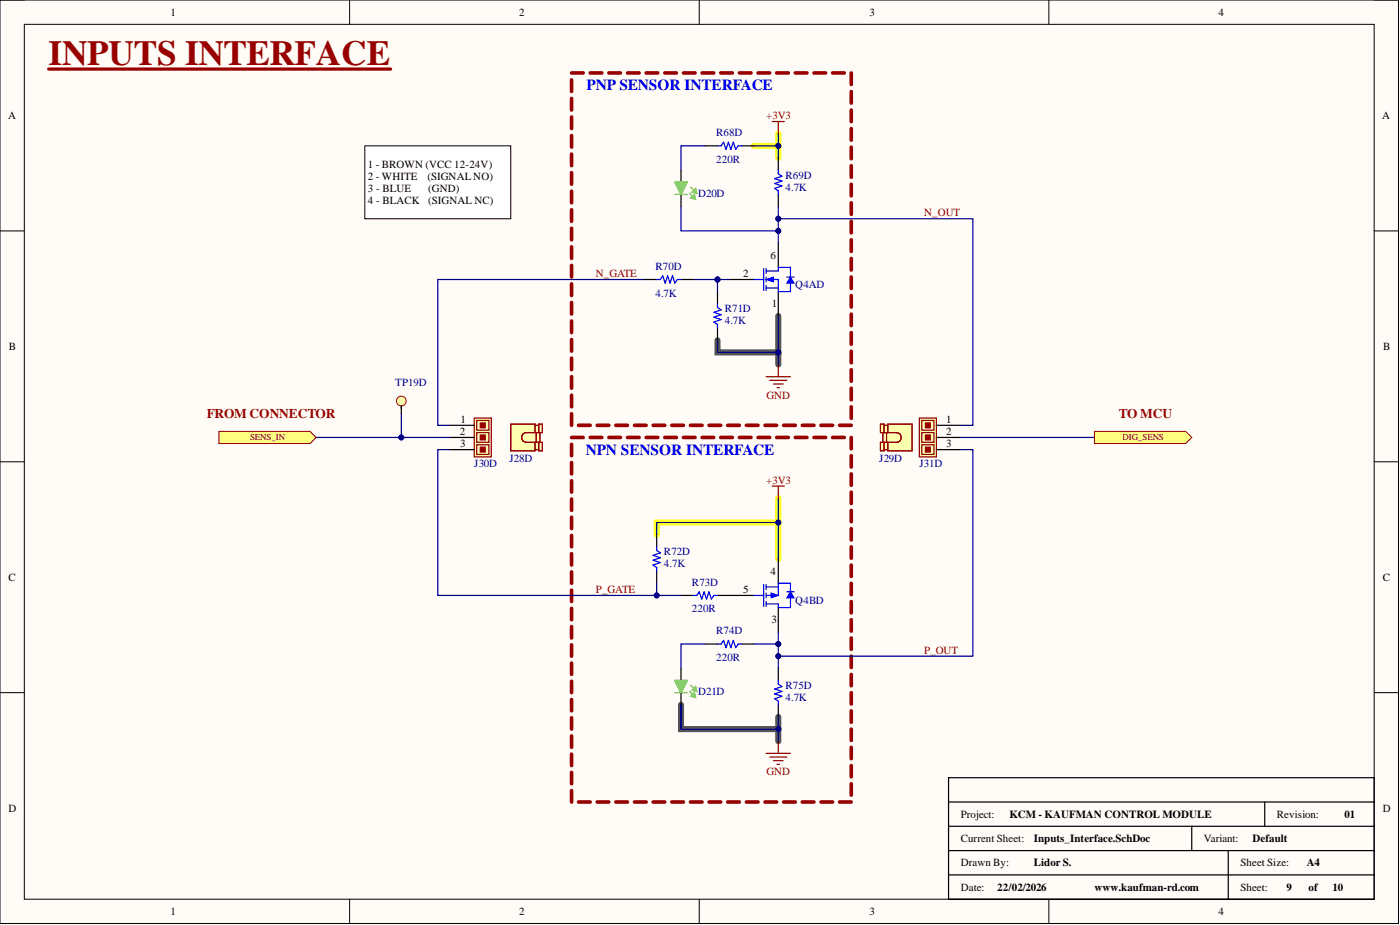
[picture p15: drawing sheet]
<svg xmlns="http://www.w3.org/2000/svg" width="292mm" height="193mm" viewBox="0 0 292 193" stroke-linecap="round" stroke-linejoin="round" font-family="sans-serif">
<defs><g id="words">
<text font-size="7.4" fill="#980000" x="10.1" y="13.6">INPUTS INTERFACE</text>
<g font-size="3.2" fill="#00f">
<text x="122.4" y="18.8">PNP SENSOR INTERFACE</text>
<text x="122.2" y="94.9">NPN SENSOR INTERFACE</text>
</g>
<g font-size="2.8" fill="#980000">
<text x="43.1" y="87.1">FROM CONNECTOR</text>
<text x="233.4" y="87.1">TO MCU</text>
</g>
<g font-size="2.3">
<text x="35.6" y="3.3">1</text>
<text x="108.3" y="3.3">2</text>
<text x="181.4" y="3.3">3</text>
<text x="254.2" y="3.3">4</text>
<text x="1.7" y="24.8">A</text>
<text x="288.4" y="24.8">A</text>
<text x="76.7" y="35">1 - BROWN (VCC 12-24V)</text>
<text x="76.7" y="37.5">2 - WHITE</text>
<text x="76.7" y="40.1">3 - BLUE</text>
<text x="89.2" y="37.5">(SIGNALNO)</text>
<text x="89.3" y="40.1">(GND)</text>
<text x="76.7" y="42.6">4 - BLACK</text>
<text x="89.3" y="42.6">(SIGNAL NC)</text>
<text x="155" y="57.8">2</text>
<text x="160.8" y="54">6</text>
<text x="161" y="64.1">1</text>
<text x="1.9" y="73">B</text>
<text x="288.6" y="73">B</text>
<text x="96.1" y="88.2">1</text>
<text x="197.4" y="88.2">1</text>
<text x="95.9" y="90.8">2</text>
<text x="96" y="93.3">3</text>
<text x="197.4" y="93.3">3</text>
<text x="197.4" y="90.8">2</text>
<text x="160.8" y="119.9">4</text>
<text x="1.8" y="121.2">C</text>
<text x="155" y="123.7">5</text>
<text x="288.5" y="121.2">C</text>
<text x="160.9" y="130">3</text>
<text x="1.8" y="169.3">D</text>
<text x="200.4" y="170.6">Project:</text>
<text x="210.6" y="170.6">KCM - KAUFMAN CONTROL MODULE</text>
<text x="266.4" y="170.6">Revision:</text>
<text x="280.5" y="170.6">01</text>
<text x="288.5" y="169.3">D</text>
<text x="200.4" y="175.7">Current Sheet:</text>
<text x="215.7" y="175.7">Inputs_Interface.SchDoc</text>
<text x="251.2" y="175.7">Variant:</text>
<text x="261.3" y="175.7">Default</text>
<text x="200.4" y="185.8">Date:</text>
<text x="200.4" y="180.7">Drawn By:</text>
<text x="208.1" y="185.8">22/02/2026</text>
<text x="215.7" y="180.7">Lidor S.</text>
<text x="228.4" y="185.8">www.kaufman-rd.com</text>
<text x="258.8" y="180.7">Sheet Size:</text>
<text x="258.8" y="185.8">Sheet:</text>
<text x="268.4" y="185.8">9</text>
<text x="272.7" y="180.7">A4</text>
<text x="273" y="185.8">of</text>
<text x="278" y="185.8">10</text>
<text x="35.6" y="190.9">1</text>
<text x="108.3" y="190.9">2</text>
<text x="181.4" y="190.9">3</text>
<text x="254.2" y="190.9">4</text>
</g>
<g font-size="2.3" fill="#000080">
<text x="149.4" y="28.4">R68D</text>
<text x="149.4" y="34">220R</text>
<text x="145.6" y="41.1">D20D</text>
<text x="163.9" y="39.8">4.7K</text>
<text x="163.9" y="37.3">R69D</text>
<text x="136.8" y="56.3">R70D</text>
<text x="136.8" y="61.9">4.7K</text>
<text x="151.2" y="65.2">R71D</text>
<text x="165.9" y="60.1">Q4AD</text>
<text x="151.2" y="67.7">4.7K</text>
<text x="82.5" y="80.6">TP19D</text>
<text x="99" y="97.3">J30D</text>
<text x="106.3" y="96.3">J28D</text>
<text x="183.4" y="96.3">J29D</text>
<text x="191.8" y="97.3">J31D</text>
<text x="138.5" y="118.4">4.7K</text>
<text x="138.5" y="115.9">R72D</text>
<text x="144.4" y="122.2">R73D</text>
<text x="165.9" y="126">Q4BD</text>
<text x="144.4" y="127.8">220R</text>
<text x="149.4" y="137.9">220R</text>
<text x="149.4" y="132.3">R74D</text>
<text x="163.9" y="143.7">R75D</text>
<text x="145.6" y="145">D21D</text>
<text x="163.9" y="146.3">4.7K</text>
</g>
<g font-size="2.3" fill="#800000">
<text x="159.8" y="24.8">+3V3</text>
<text x="192.8" y="45.1">N_OUT</text>
<text x="124.3" y="57.8">N_GATE</text>
<text x="159.9" y="83.2">GND</text>
<text x="159.8" y="100.9">+3V3</text>
<text x="124.3" y="123.7">P_GATE</text>
<text x="192.8" y="136.4">P_OUT</text>
<text x="159.9" y="161.7">GND</text>
</g>
<g font-size="1.9" fill="#800000">
<text x="52.2" y="91.9">SENS_IN</text>
<text x="234.2" y="91.9">DIG_SENS</text>
</g>
</g></defs>
<path d="M0 0h291.8v192.7h-291.8z" fill-rule="evenodd" fill="#fffcf8"/>
<path d="M0 0h291.8v192.7h-291.8z" fill="none" stroke="#000" stroke-width=".21"/>
<path d="M5.1 5.1h281.6v182.5h-281.6z" fill-rule="evenodd" fill="#fffcf8"/>
<g fill="none" stroke="#000" stroke-width=".21">
<path d="M0 0h5.1M5.1 5.1h281.6v182.5h-281.6zM72.9 0v5.1M145.9 0v5.1M218.8 0v5.1M286.7 0h5.1v5.1M0 48.2h5.1M286.7 48.2h5.1M0 96.3h5.1M286.7 96.3h5.1M0 144.5h5.1M286.7 144.5h5.1"/>
<path d="M72.9 187.6v5.1M145.9 187.6v5.1M218.8 187.6v5.1M291.8 187.6v5.1"/>
</g>
<path d="M162.4 65.9v7.6h-12.7v-2.5M162.4 73.5v2.6M142.1 147v5.1h20.3M162.4 149.6v5" fill="none" stroke="#505050" stroke-width="1.3"/>
<path d="M157.3 30.4h5.1M162.4 27.9v5.1M162.4 103.9v5.1h-25.4v2.5M162.4 109v7.6" fill="none" stroke="#ff0" stroke-width="1.3"/>
<path d="M76.1 30.4h30.5v15.2h-30.5z" fill-rule="evenodd" fill="#fff"/>
<path d="M76.1 30.4h30.5v15.2h-30.5z" fill="none" stroke="#000" stroke-width=".21"/>
<path d="M152.2 58.3h5.1M162.4 50.7v5.1M162.4 60.8v5.1" fill="none" stroke="#000" stroke-width=".25"/>
<path d="M157.3 58.3h2M159.3 56v4.6M159.8 56.5h2.6M159.8 58.3h2.6v2.5M159.8 56v1M159.8 57.8v1M159.8 59.6v1M159.8 60.1h2.6" fill="none" stroke="#00f" stroke-width=".25"/>
<path d="M159.8 58.3l1.6-.5v1z" fill="#00f"/>
<path d="M159.8 58.3l1.6-.5v1z" fill="none" stroke="#00f" stroke-width=".21"/>
<path d="M162.4 56.5v-.7h2.5v2M164.9 59.1v1.7h-2.5" fill="none" stroke="#00f" stroke-width=".25"/>
<path d="M164.9 57.8l.8 1.3h-1.5z" fill="#00f"/>
<path d="M164.9 57.8l.8 1.3h-1.5z" fill="none" stroke="#00f" stroke-width=".21"/>
<path d="M164.2 57.8h1.5M157.3 124.2h2M159.3 121.9v4.6M159.8 126h2.6M159.8 122.4h2.6M159.8 121.9v1M159.8 123.7v1M159.8 125.5v1M162.4 121.7v2.5h-2.6" fill="none" stroke="#00f" stroke-width=".25"/>
<path d="M162.4 116.6v5.1M152.2 124.2h5.1M162.4 126.8v5" fill="none" stroke="#000" stroke-width=".25"/>
<path d="M160.9 123.7l1.5 .5-1.5 .5z" fill="#00f"/>
<path d="M160.9 123.7l1.5 .5-1.5 .5z" fill="none" stroke="#00f" stroke-width=".21"/>
<path d="M162.4 121.7h2.5v1.8M164.9 124.7v2.1h-2.5v-.8" fill="none" stroke="#00f" stroke-width=".25"/>
<path d="M164.9 123.5l.8 1.2h-1.5z" fill="#00f"/>
<path d="M164.9 123.5l.8 1.2h-1.5z" fill="none" stroke="#00f" stroke-width=".21"/>
<path d="M149.7 30.4h.8l.5-.7 .5 1.5 .5-1.5 .5 1.5 .5-1.5 .5 1.5 .5-.8h.8M162.4 35.5v.8l.7 .5-1.5 .5 1.5 .5-1.5 .5 1.5 .5-1.5 .5 .8 .5v.8M149.7 63.4v.7l.8 .5-1.6 .6 1.6 .5-1.6 .5 1.6 .5-1.6 .5 .8 .5v.7M164.2 123.5h1.5" fill="none" stroke="#00f" stroke-width=".25"/>
<path d="M142.1 35.5v2.5M147.2 30.4h2.5M154.8 30.4h2.5M162.4 33v2.5M142.1 40.6v2.5M162.4 40.6v2.5M149.7 60.8v2.6M149.7 68.4v2.6" fill="none" stroke="#000" stroke-width=".25"/>
<path d="M159.8 78.6h5.1M160.6 79.3h3.6M162.4 76.1v2.5M161.4 80.1h2M162.1 80.9h.5" fill="none" stroke="#800000" stroke-width=".25"/>
<path d="M140.8 38h2.6l-1.3 2.6zM140.8 40.6h2.6M142.1 40.6v1.2" fill="none" stroke="#41d100" stroke-width=".25"/>
<path d="M140.8 38h2.6l-1.3 2.6z" fill="#41d100"/>
<path d="M140.8 38h2.6l-1.3 2.6zM142.1 36.8v1.2M144.1 39l.8 .8" fill="none" stroke="#41d100" stroke-width=".25"/>
<path d="M144.4 40.1l.7-.8 .3 1z" fill="#41d100"/>
<path d="M143.9 40.3l.7 .8M144.4 40.1l.7-.8 .3 1z" fill="none" stroke="#41d100" stroke-width=".25"/>
<path d="M144.1 41.3l.8-.7 .2 1z" fill="#41d100"/>
<path d="M144.1 41.3l.8-.7 .2 1zM140.8 142h2.6l-1.3 2.5zM140.8 144.5h2.6M142.1 144.5v1.3" fill="none" stroke="#41d100" stroke-width=".25"/>
<path d="M137 111.5v2.6M137 119.1v2.6M142.1 139.4v2.6M147.2 134.4h2.5M154.8 134.4h2.5M162.4 139.4v2.6M142.1 144.5v2.5M162.4 147v2.6" fill="none" stroke="#000" stroke-width=".25"/>
<path d="M137 114.1v.7l.8 .5-1.5 .6 1.5 .5-1.5 .5 1.5 .5-1.5 .5 .7 .5v.7M149.7 134.4h.8l.5-.8 .5 1.5 .5-1.5 .5 1.5 .5-1.5 .5 1.5 .5-.7h.8M162.4 142v.7l.7 .5-1.5 .5 1.5 .5-1.5 .5 1.5 .6-1.5 .5 .8 .5v.7" fill="none" stroke="#00f" stroke-width=".25"/>
<path d="M159.8 157.2h5.1M160.6 157.9h3.6M161.4 158.7h2M162.1 159.5h.5M162.4 154.6v2.6" fill="none" stroke="#800000" stroke-width=".25"/>
<path d="M140.8 142h2.6l-1.3 2.5z" fill="#41d100"/>
<path d="M140.8 142h2.6l-1.3 2.5zM142.1 140.7v1.3M144.1 143l.8 .7" fill="none" stroke="#41d100" stroke-width=".25"/>
<path d="M144.4 144l.7-.8 .3 1z" fill="#41d100"/>
<path d="M143.9 144.2l.7 .8M144.4 144l.7-.8 .3 1z" fill="none" stroke="#41d100" stroke-width=".25"/>
<path d="M144.1 145.3l.8-.8 .2 1z" fill="#41d100"/>
<path d="M144.1 145.3l.8-.8 .2 1z" fill="none" stroke="#41d100" stroke-width=".25"/>
<g fill="none" stroke="#980000" stroke-width=".76">
<path d="M119.3 15.2h2.4M119.3 16.7v2.4M123.1 15.2h2.5M127 15.2h2.5M130.9 15.2h2.5M134.8 15.2h2.4M138.7 15.2h2.4M142.6 15.2h2.4M146.5 15.2h2.4M150.4 15.2h2.4M154.3 15.2h2.4M158.2 15.2h2.4"/>
<path d="M162 15.2h2.5M165.9 15.2h2.5M169.8 15.2h2.5M173.7 15.2h2.4M177.6 15.2v2.4M177.6 19.1v2.4M119.3 20.5v2.5M119.3 24.4v2.4M119.3 28.3v2.4M119.3 32.1v2.5M119.3 36v2.4M119.3 39.9v2.4"/>
<path d="M177.6 23v2.4M177.6 26.8v2.4M177.6 30.7v2.4M177.6 34.6v2.4M177.6 38.4v2.5M119.3 43.8v2.4M119.3 47.6v2.4M119.3 51.5v2.4M119.3 55.4v2.4M119.3 59.2v2.4M177.6 42.3v2.4M177.6 46.2v2.4"/>
<path d="M177.6 50v2.5M177.6 53.9v2.4M177.6 57.8v2.4M119.3 63.1v2.4M119.3 67v2.4M119.3 70.8v2.5M119.3 74.7v2.4M119.3 78.6v2.4M177.6 61.6v2.5M177.6 65.5v2.4M177.6 69.4v2.4M177.6 73.3v2.4"/>
<path d="M177.6 77.1v2.4M119.3 82.4v2.5M119.3 86.3v2.4M119.3 92.7v2.4M119.3 96.5v2.4M119.3 91.3h2.4M120.7 88.7h2.4M123.1 91.3h2.5M124.6 88.7h2.4M127 91.3h2.5M128.5 88.7h2.4M130.9 91.3h2.5"/>
<path d="M132.4 88.7h2.4M134.8 91.3h2.4M136.3 88.7h2.4M138.7 91.3h2.4M140.2 88.7h2.4M142.6 91.3h2.4M144.1 88.7h2.4M146.5 91.3h2.4M147.9 88.7h2.5M150.4 91.3h2.4M151.8 88.7h2.5M154.3 91.3h2.4"/>
<path d="M155.7 88.7h2.5M158.2 91.3h2.4M159.6 88.7h2.4M162 91.3h2.5M163.5 88.7h2.4M165.9 91.3h2.5M167.4 88.7h2.4M169.8 91.3h2.5M171.3 88.7h2.4M173.7 91.3h2.4M175.2 88.7h2.4M177.6 81v2.4"/>
<path d="M177.6 84.9v2.4M177.6 91.3v2.3M177.6 95.1v2.3M177.6 98.9v2.3M119.3 100.3v2.4M119.3 104.1v2.4M119.3 107.9v2.4M119.3 111.7v2.4M119.3 115.5v2.4M119.3 119.3v2.4M177.6 102.7v2.3M177.6 106.5v2.3"/>
<path d="M177.6 110.3v2.4M177.6 114.1v2.4M177.6 117.9v2.4M119.3 123.1v2.4M119.3 126.9v2.4M119.3 130.7v2.4M119.3 134.5v2.4M119.3 138.3v2.4M177.6 121.7v2.4M177.6 125.5v2.4M177.6 129.3v2.4M177.6 133.1v2.4"/>
<path d="M177.6 136.9v2.4M119.3 142.1v2.4M119.3 145.9v2.4M119.3 149.7v2.4M119.3 153.5v2.4M119.3 157.3v2.4M177.6 140.7v2.4M177.6 144.5v2.4M177.6 148.3v2.4M177.6 152.1v2.4M177.6 155.9v2.4M177.6 159.7v2.4"/>
<path d="M119.3 161.1v2.4M119.3 164.9v2.4M120.7 167.3h2.4M124.6 167.3h2.4M128.5 167.3h2.4M132.4 167.3h2.4M136.3 167.3h2.4M140.2 167.3h2.4M144.1 167.3h2.4M147.9 167.3h2.5M151.8 167.3h2.5M155.7 167.3h2.5"/>
<path d="M159.6 167.3h2.4M163.5 167.3h2.4M167.4 167.3h2.4M171.3 167.3h2.4M175.2 167.3h2.4M177.6 163.5v2.4"/>
</g>
<path d="M99 87.2h3.5v8.1h-3.5z" fill-rule="evenodd" fill="#ffffb0"/>
<path d="M99 87.2h3.5v8.1h-3.5zM99.5 92.8h2.5v2h-2.5zM99.5 90.2h2.5v2.1h-2.5zM99.5 87.7h2.5v2h-2.5z" fill="none" stroke="#980000" stroke-width=".25"/>
<path d="M93.9 93.8h5.1M93.9 91.3h5.1M93.9 88.7h5.1" fill="none" stroke="#000" stroke-width=".25"/>
<path d="M100.5 88.5h.5v.5h-.5zM100.5 91h.5v.5h-.5zM100.5 93.5h.5v.6h-.5z" fill="none" stroke="#980000" stroke-width=".76"/>
<path d="M191.8 87.2h3.6v8.1h-3.6z" fill-rule="evenodd" fill="#ffffb0"/>
<path d="M191.8 87.2h3.6v8.1h-3.6zM192.3 92.8h2.6v2h-2.6zM192.3 90.2h2.6v2.1h-2.6zM192.3 87.7h2.6v2h-2.6z" fill="none" stroke="#980000" stroke-width=".25"/>
<path d="M195.4 93.8h5M195.4 91.3h5M195.4 88.7h5M142.1 124.2h2.5M149.7 124.2h2.5" fill="none" stroke="#000" stroke-width=".25"/>
<path d="M193.3 88.5h.5v.5h-.5zM193.3 91h.5v.5h-.5zM193.3 93.5h.5v.6h-.5z" fill="none" stroke="#980000" stroke-width=".76"/>
<path d="M144.6 124.2h.8l.5-.7 .5 1.5 .5-1.5 .5 1.5 .5-1.5 .5 1.5 .5-.8h.8" fill="none" stroke="#00f" stroke-width=".25"/>
<path d="M162.4 65.9v7.6h-12.7v-2.5" fill="none" stroke="#000080" stroke-width=".25"/>
<circle cx="162.4" cy="73.5" r=".51" fill="#000080"/>
<circle cx="162.4" cy="73.5" r=".51" fill="none" stroke="#000080" stroke-width=".21"/>
<path d="M162.4 73.5v2.6" fill="none" stroke="#000080" stroke-width=".25"/>
<circle cx="162.4" cy="73.5" r=".51" fill="#000080"/>
<circle cx="162.4" cy="73.5" r=".51" fill="none" stroke="#000080" stroke-width=".21"/>
<path d="M147.2 30.4h-5.1v5.1M142.1 43.1v5.1h20.3" fill="none" stroke="#000080" stroke-width=".25"/>
<circle cx="162.4" cy="48.2" r=".51" fill="#000080"/>
<circle cx="162.4" cy="48.2" r=".51" fill="none" stroke="#000080" stroke-width=".21"/>
<path d="M157.3 30.4h5.1" fill="none" stroke="#000080" stroke-width=".25"/>
<circle cx="162.4" cy="30.4" r=".51" fill="#000080"/>
<circle cx="162.4" cy="30.4" r=".51" fill="none" stroke="#000080" stroke-width=".21"/>
<path d="M162.4 103.9v5.1h-25.4v2.5" fill="none" stroke="#000080" stroke-width=".25"/>
<circle cx="162.4" cy="109" r=".51" fill="#000080"/>
<circle cx="162.4" cy="109" r=".51" fill="none" stroke="#000080" stroke-width=".21"/>
<path d="M162.4 109v7.6" fill="none" stroke="#000080" stroke-width=".25"/>
<circle cx="162.4" cy="109" r=".51" fill="#000080"/>
<circle cx="162.4" cy="109" r=".51" fill="none" stroke="#000080" stroke-width=".21"/>
<path d="M147.2 134.4h-5.1v5M142.1 147v5.1h20.3" fill="none" stroke="#000080" stroke-width=".25"/>
<circle cx="162.4" cy="152.1" r=".51" fill="#000080"/>
<circle cx="162.4" cy="152.1" r=".51" fill="none" stroke="#000080" stroke-width=".21"/>
<path d="M157.3 134.4h5.1" fill="none" stroke="#000080" stroke-width=".25"/>
<circle cx="162.4" cy="134.4" r=".51" fill="#000080"/>
<circle cx="162.4" cy="134.4" r=".51" fill="none" stroke="#000080" stroke-width=".21"/>
<path d="M162.4 149.6v5" fill="none" stroke="#000080" stroke-width=".25"/>
<circle cx="162.4" cy="152.1" r=".51" fill="#000080"/>
<circle cx="162.4" cy="152.1" r=".51" fill="none" stroke="#000080" stroke-width=".21"/>
<path d="M162.4 27.9v5.1" fill="none" stroke="#000080" stroke-width=".25"/>
<circle cx="162.4" cy="30.4" r=".51" fill="#000080"/>
<circle cx="162.4" cy="30.4" r=".51" fill="none" stroke="#000080" stroke-width=".21"/>
<path d="M162.4 45.6h40.6v43.1h-2.6" fill="none" stroke="#000080" stroke-width=".25"/>
<circle cx="162.4" cy="45.6" r=".51" fill="#000080"/>
<circle cx="162.4" cy="45.6" r=".51" fill="none" stroke="#000080" stroke-width=".21"/>
<path d="M200.4 93.8h2.6v43.1h-40.6" fill="none" stroke="#000080" stroke-width=".25"/>
<circle cx="162.4" cy="136.9" r=".51" fill="#000080"/>
<circle cx="162.4" cy="136.9" r=".51" fill="none" stroke="#000080" stroke-width=".21"/>
<path d="M83.7 86.2v5.1M200.4 91.3h28" fill="none" stroke="#000080" stroke-width=".25"/>
<circle cx="83.7" cy="91.3" r=".51" fill="#000080"/>
<circle cx="83.7" cy="91.3" r=".51" fill="none" stroke="#000080" stroke-width=".21"/>
<path d="M137 121.7v2.5" fill="none" stroke="#000080" stroke-width=".25"/>
<circle cx="137" cy="124.2" r=".51" fill="#000080"/>
<circle cx="137" cy="124.2" r=".51" fill="none" stroke="#000080" stroke-width=".21"/>
<path d="M93.9 93.8h-2.6v30.4h50.8" fill="none" stroke="#000080" stroke-width=".25"/>
<circle cx="137" cy="124.2" r=".51" fill="#000080"/>
<circle cx="137" cy="124.2" r=".51" fill="none" stroke="#000080" stroke-width=".21"/>
<path d="M161.1 25.4h2.6M162.4 25.4v2.5M161.1 101.4h2.6M162.4 101.4v2.5" fill="none" stroke="#800000" stroke-width=".25"/>
<circle cx="83.7" cy="83.7" r="1.02" fill="#ffffb0"/>
<circle cx="83.7" cy="83.7" r="1.02" fill="none" stroke="#980000" stroke-width=".21"/>
<path d="M83.7 84.7v1.5" fill="none" stroke="#000" stroke-width=".25"/>
<path d="M66 91.3h27.9" fill="none" stroke="#000080" stroke-width=".25"/>
<circle cx="83.7" cy="91.3" r=".51" fill="#000080"/>
<circle cx="83.7" cy="91.3" r=".51" fill="none" stroke="#000080" stroke-width=".21"/>
<path d="M45.7 90h19l1.3 1.3-1.3 1.2h-19z" fill-rule="evenodd" fill="#ffff80"/>
<path d="M45.7 90h19l1.3 1.3-1.3 1.2h-19z" fill="none" stroke="#800000" stroke-width=".21"/>
<path d="M106.6 88.5h5v1.7h-2a1.04 1.04 0 0 0-.8 1.1 1.04 1.04 0 0 0 .8 1h2v1.8h-5z" fill-rule="evenodd" fill="#ffffb0"/>
<path d="M106.6 88.5h5v1.7h-2a1.04 1.04 0 0 0-.8 1.1 1.04 1.04 0 0 0 .8 1h2v1.8h-5z" fill="none" stroke="#980000" stroke-width=".21"/>
<path d="M109.1 90.5l.5-.3h2.3v2.1h-2l-.8-.3-.3-.5v-.5z" fill-rule="evenodd" fill="#ffffb0"/>
<path d="M109.1 90.5l.5-.3h2.3v2.1h-2l-.8-.3-.3-.5v-.5z" fill="none" stroke="#980000" stroke-width=".21"/>
<path d="M112.4 88.5h.8v1.7h-.8z" fill-rule="evenodd" fill="#ffffb0"/>
<path d="M112.4 88.5h.8v1.7h-.8z" fill="none" stroke="#980000" stroke-width=".21"/>
<path d="M111.6 88.7h.8v1.5h-.8z" fill-rule="evenodd" fill="#ffffb0"/>
<path d="M111.6 88.7h.8v1.5h-.8z" fill="none" stroke="#980000" stroke-width=".21"/>
<path d="M111.9 90.2h.8v2.1h-.8z" fill-rule="evenodd" fill="#ffffb0"/>
<path d="M111.9 90.2h.8v2.1h-.8z" fill="none" stroke="#980000" stroke-width=".21"/>
<path d="M112.4 92.3h.8v1.8h-.8z" fill-rule="evenodd" fill="#ffffb0"/>
<path d="M112.4 92.3h.8v1.8h-.8z" fill="none" stroke="#980000" stroke-width=".21"/>
<path d="M111.6 92.3h.8v1.5h-.8z" fill-rule="evenodd" fill="#ffffb0"/>
<path d="M111.6 92.3h.8v1.5h-.8z" fill="none" stroke="#980000" stroke-width=".21"/>
<path d="M111.6 90.2v-1.7h-5v5.6h5v-1.8M111.6 93.8h.8M111.6 88.7h.8M111.9 90.2v2.1M112.4 90.2v-1.7h.8v1.7l-3.3 .1a1.01 1.01 0 0 0-1 1 1.01 1.01 0 0 0 1 1h3.3v1.8h-.8v-1.8M112.7 90.2v2.1" fill="none" stroke="#980000" stroke-width=".25"/>
<path d="M185.2 88.5h5.1v5.6h-5.1v-1.8h2.1a1.04 1.04 0 0 0 .7-1 1.04 1.04 0 0 0-.7-1.1h-2.1z" fill-rule="evenodd" fill="#ffffb0"/>
<path d="M185.2 88.5h5.1v5.6h-5.1v-1.8h2.1a1.04 1.04 0 0 0 .7-1 1.04 1.04 0 0 0-.7-1.1h-2.1z" fill="none" stroke="#980000" stroke-width=".21"/>
<path d="M185 90.2h2l.8 .3a1.08 1.08 0 0 1-.5 1.8h-2.3z" fill-rule="evenodd" fill="#ffffb0"/>
<path d="M185 90.2h2l.8 .3a1.08 1.08 0 0 1-.5 1.8h-2.3z" fill="none" stroke="#980000" stroke-width=".21"/>
<path d="M183.7 92.3h.8v1.8h-.8z" fill-rule="evenodd" fill="#ffffb0"/>
<path d="M183.7 92.3h.8v1.8h-.8z" fill="none" stroke="#980000" stroke-width=".21"/>
<path d="M184.5 92.3h.7v1.5h-.7z" fill-rule="evenodd" fill="#ffffb0"/>
<path d="M184.5 92.3h.7v1.5h-.7z" fill="none" stroke="#980000" stroke-width=".21"/>
<path d="M184.2 90.2h.8v2.1h-.8z" fill-rule="evenodd" fill="#ffffb0"/>
<path d="M184.2 90.2h.8v2.1h-.8z" fill="none" stroke="#980000" stroke-width=".21"/>
<path d="M183.7 88.5h.8v1.7h-.8z" fill-rule="evenodd" fill="#ffffb0"/>
<path d="M183.7 88.5h.8v1.7h-.8z" fill="none" stroke="#980000" stroke-width=".21"/>
<path d="M184.5 88.7h.7v1.5h-.7z" fill-rule="evenodd" fill="#ffffb0"/>
<path d="M184.5 88.7h.7v1.5h-.7z" fill="none" stroke="#980000" stroke-width=".21"/>
<path d="M184.2 90.2v2.1M184.5 90.2v-1.7h-.8v1.7l3.3 .1a1.01 1.01 0 0 1 1 1 1.01 1.01 0 0 1-1 1h-3.3v1.8h.8v-1.8M184.5 88.7h.7M184.5 93.8h.7M185 90.2v2.1M185.2 90.2v-1.7h5.1v5.6h-5.1v-1.8" fill="none" stroke="#980000" stroke-width=".25"/>
<path d="M162.4 131.8v7.6" fill="none" stroke="#000080" stroke-width=".25"/>
<circle cx="162.4" cy="134.4" r=".51" fill="#000080"/>
<circle cx="162.4" cy="134.4" r=".51" fill="none" stroke="#000080" stroke-width=".21"/>
<circle cx="162.4" cy="136.9" r=".51" fill="#000080"/>
<circle cx="162.4" cy="136.9" r=".51" fill="none" stroke="#000080" stroke-width=".21"/>
<path d="M162.4 43.1v7.6" fill="none" stroke="#000080" stroke-width=".25"/>
<circle cx="162.4" cy="45.6" r=".51" fill="#000080"/>
<circle cx="162.4" cy="45.6" r=".51" fill="none" stroke="#000080" stroke-width=".21"/>
<circle cx="162.4" cy="48.2" r=".51" fill="#000080"/>
<circle cx="162.4" cy="48.2" r=".51" fill="none" stroke="#000080" stroke-width=".21"/>
<path d="M228.4 90h19l1.3 1.3-1.3 1.2h-19z" fill-rule="evenodd" fill="#ffff80"/>
<path d="M228.4 90h19l1.3 1.3-1.3 1.2h-19z" fill="none" stroke="#800000" stroke-width=".21"/>
<path d="M197.9 162.2h88.8v25.4h-88.8zM197.9 172.4h88.8M197.9 167.3h88.8M197.9 177.4h88.8M248.7 172.4v5M256.3 177.4v10.2M263.9 167.3v5.1M197.9 182.5h88.8" fill="none" stroke="#000" stroke-width=".25"/>
<path d="M149.7 58.3v2.5" fill="none" stroke="#000080" stroke-width=".25"/>
<circle cx="149.7" cy="58.3" r=".51" fill="#000080"/>
<circle cx="149.7" cy="58.3" r=".51" fill="none" stroke="#000080" stroke-width=".21"/>
<path d="M134.5 58.3h-43.2v30.4h2.6M144.6 58.3h5.1" fill="none" stroke="#000080" stroke-width=".25"/>
<circle cx="149.7" cy="58.3" r=".51" fill="#000080"/>
<circle cx="149.7" cy="58.3" r=".51" fill="none" stroke="#000080" stroke-width=".21"/>
<path d="M134.5 58.3h2.5M142.1 58.3h2.5" fill="none" stroke="#000" stroke-width=".25"/>
<path d="M137 58.3h.8l.5-.8 .5 1.6 .5-1.6 .5 1.6 .5-1.6 .5 1.6 .5-.8h.8" fill="none" stroke="#00f" stroke-width=".25"/>
<path d="M149.7 58.3h2.5" fill="none" stroke="#000080" stroke-width=".25"/>
<circle cx="149.7" cy="58.3" r=".51" fill="#000080"/>
<circle cx="149.7" cy="58.3" r=".51" fill="none" stroke="#000080" stroke-width=".21"/>
<path d="M10.1 14.4h71.4" fill="none" stroke="#980000" stroke-width=".68"/>
<use href="#words"/>
</svg>
